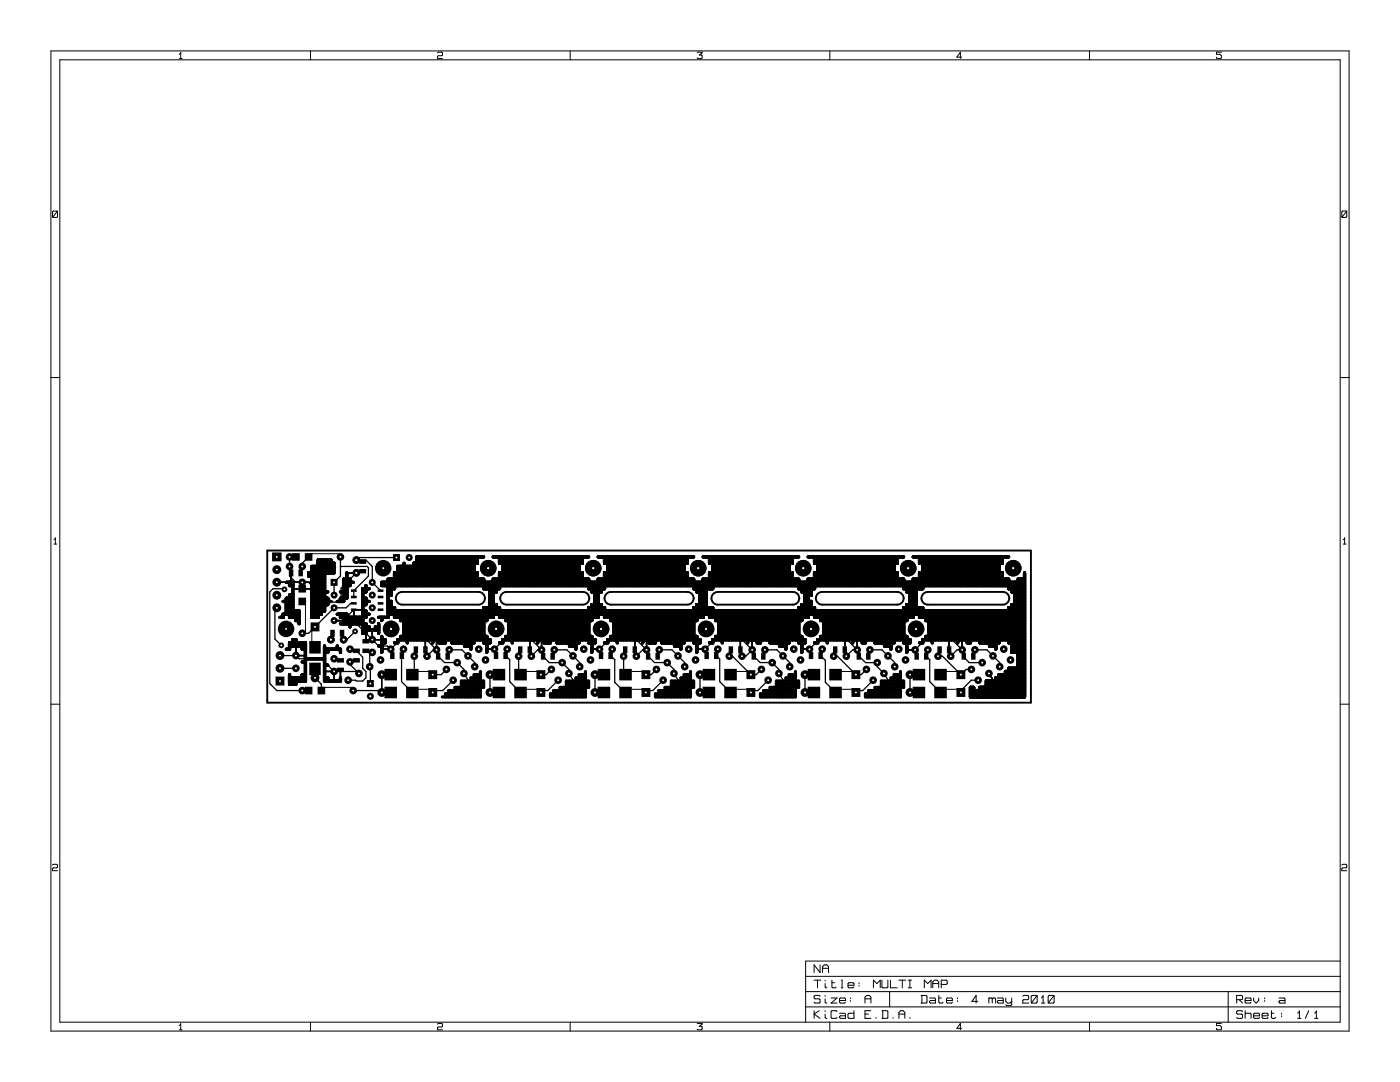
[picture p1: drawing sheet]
<svg xmlns="http://www.w3.org/2000/svg" width="279mm" height="216mm" viewBox="0 0 279 216" stroke-linecap="round" stroke-linejoin="round" font-family="sans-serif">
<g fill="none" stroke="#000" stroke-width=".2">
<path d="M10.2 10.2h259v195.5h-259zM11.9 11.9h255.6v192.1h-255.6zM35.8 11.7h.5M36.1 10.4v1.3M36.1 10.6l-.3 .2M62 10.2v1.7M87.3 10.6l.2-.2h.7l.1 .2v.4l-.1 .1h-.7l-.2 .2v.4h1M113.8 10.2v1.7M139.1 10.4h1v.2l-.5 .4h.4l.1 .1v.4l-.1 .2h-.7l-.2-.2M165.6 10.2v1.7M191.9 11.4h-.9l.7-1v1.3M217.4 10.2v1.7"/>
<path d="M243.8 10.4h-1v.4h.7l.3 .3v.4l-.2 .2h-.7l-.1-.3M10.5 42.3l.1-.2h.7l.2 .2v.9l-.2 .2h-.7l-.1-.2zM11.5 42.1l-1 1.3M267.8 42.3l.1-.2h.7l.2 .2v.9l-.2 .2h-.7l-.1-.2zM268.8 42.1l-1 1.3M10.2 75.3h1.7M267.5 75.3h1.7M10.8 108.6h.5M11 107.3v1.3M11 107.4l-.2 .3M62 110.5h5.8M268.1 108.6h.5"/>
<path d="M268.4 107.3v1.3M268.4 107.4l-.3 .3M61 120.4v5.8M62.2 125.7v2.3M64.5 137.2h5.9M83.4 134h2.3M83.4 137.5h2.3M105 134h2.3M105 137.5h2.3M126 134h2.3M126 137.5h2.3M146.9 134h2.3"/>
<path d="M146.9 137.5h2.3M167.9 134h2.3M167.9 137.5h2.3M188.8 134h2.3M188.8 137.5h2.3M10.2 140.5h1.7M267.5 140.5h1.7M10.5 172.6l.1-.1h.7l.2 .1v.4l-.2 .2h-.7l-.1 .1v.4h1M267.8 172.6l.1-.1h.7l.2 .1v.4l-.2 .2h-.7l-.1 .1v.4h1M160.8 194.8h106.7M160.8 197.9h106.7M162.5 195.6h1.3"/>
<path d="M163.2 195.6v1.5M163.7 198.8l-.2-.2h-.9l-.1 .2v.3l.1 .2h.9l.2 .2v.5l-.2 .2h-.9l-.1-.2M163.7 192.5v1.6l-1.2-1.6v1.6M164.2 194.1v-1.2l.3-.4h.5l.4 .4v1.2M164.2 193.2h1.2M164.7 199.3v.7l.3 .2M164.7 195.6v.2M164.7 196.3v.6l.3 .2M164.7 198.6v.2M165.9 199.1h1.1l-1.1 1.1h1.1M166 195.6v1.3l.2 .2h.5l.2-.2M166 196.1h.5"/>
<path d="M167.5 199.6h1.2v-.3l-.1-.2h-.9l-.2 .2v.7l.2 .2h.9l.1-.2M167.9 195.6h.2v1.5M167.9 197.1h.3M169.2 196.6h1.2v-.3l-.1-.2h-.9l-.2 .2v.6l.2 .2h.9l.1-.2M169.7 199.1v.2M169.7 199.6v.2M171.4 196.1v.2M171.4 196.6v.2M172.6 199.3h1.2M174.3 197.1v-1.5l.7 .7 .7-.7v1.5M176 195.6v1.3l.2 .2h.8l.2-.2v-1.3M177.5 197.9v3"/>
<path d="M177.7 195.6v1.5h1.4M179.4 195.6h1.3M180.1 195.6v1.5M181.3 195.6h.6M181.3 197.1h.6M181.6 195.6v1.5M183.8 198.6h1l.2 .2v1.2l-.2 .2h-1M184 198.6v1.6M184.5 197.1v-1.5l.6 .7 .7-.7v1.5M185.5 199.1h1l.2 .2v.9h-1l-.2-.2 .2-.4h1M186.2 197.1v-1.2l.3-.3h.5l.3 .3v1.2M186.2 196.3h1.1"/>
<path d="M187.4 198.6v1.4l.1 .2h.5l.2-.2M187.4 199.1h.5M187.8 196.4h1.1l.1-.1v-.5l-.1-.2h-1.1v1.5M188.9 199.6h1.2v-.3l-.2-.2h-.8l-.2 .2v.7l.2 .2h.8l.2-.2M191.1 199.1v.2M191.1 199.6v.2M195.1 199.8h-1.1l.8-1.2v1.6M197.3 199.3l.2-.2h.4l.1 .2M197.3 199.1v1.1M198 199.3l.2-.2h.3l.2 .2v.9M198 199.3v.9M199 199.1h1.1l.1 .2v.9h-1l-.2-.2 .2-.4h1"/>
<path d="M200.7 199.1v.7l.4 .4h.5l.3-.4M201.9 199.1v1.4l-.2 .2h-.8l-.2-.2M204.1 198.8l.2-.2h.8l.2 .2v.5l-.2 .2h-.8l-.2 .1v.6h1.2M206 198.6h.8l.2 .2v1.2l-.2 .2h-.8l-.2-.2v-1.2zM207 198.6l-1.2 1.6M208.2 198.6v1.6M208.2 198.8l-.4 .3M209.2 198.8l.2-.2h.8l.2 .2v1.2l-.2 .2h-.8l-.2-.2zM210.4 198.6l-1.2 1.6M245.1 197.9v6.1M246.8 199.5h1l.2-.2v-.5l-.2-.2h-1v1.6M247.3 199.5l.7 .7"/>
<path d="M248.5 199.6h1.2v-.3l-.2-.2h-.8l-.2 .2v.7l.2 .2h.8l.2-.2M250.2 199.1v.5l.5 .6 .5-.6v-.5M252.4 199.1v.2M252.4 199.6v.2M255.3 199.1h1l.1 .2v.9h-1l-.1-.2 .1-.4h1M267.5 191.8h-106.7v12.2M35.8 205.5h.5M36.1 204.2v1.3M36.1 204.4l-.3 .2M62 204v1.7M87.3 204.4l.2-.2h.7l.1 .2v.4l-.1 .1h-.7l-.2 .2v.4h1M113.8 204v1.7"/>
<path d="M139.1 204.2h1v.2l-.5 .4h.4l.1 .1v.4l-.1 .2h-.7l-.2-.2M160.8 200.9h106.7M162.5 201.7v1.5M163.5 201.7l-1 .7 1.2 .8M164.7 201.7v.1M164.7 202.4v.6l.3 .2M165.6 204v1.7M167 201.8l-.1-.1h-.9l-.1 .1v1.2l.1 .2h.9l.1-.2M167.5 202.2h1.1l.1 .2v.8h-1l-.2-.2 .2-.3h1M170.4 201.7v1.5h-1l-.2-.2v-.6l.2-.2h1M172.6 200.2v-1.2l.4-.4h.5l.3 .4v1.2M172.6 202.4h.7"/>
<path d="M173.8 201.7h-1.2v1.5h1.2M174.8 203v.2M176 201.7h1l.2 .1v1.2l-.2 .2h-1M176.2 201.7v1.5M178.2 203v.2M179.4 203.2v-1.2l.3-.3h.5l.4 .3v1.2M179.4 202.4h1.2M181.6 203v.2M191.9 205.2h-.9l.7-1v1.3M207.8 200.2h.7M217.4 204v1.7M243.8 204.2h-1v.4h.7l.3 .3v.4l-.2 .2h-.7l-.1-.3"/>
<path d="M248 201.8l-.2-.1h-.8l-.2 .1v.4l.2 .2h.8l.2 .1v.5l-.2 .2h-.8l-.2-.2M248.5 202.4l.2-.2h.8l.2 .2v.8M248.5 201.7v1.5M250.2 202.7h1.2v-.3l-.2-.2h-.8l-.2 .2v.6l.2 .2h.8l.2-.2M251.9 202.7h1.2v-.3l-.2-.2h-.9l-.1 .2v.6l.1 .2h.9l.2-.2M253.7 201.7v1.3l.2 .2h.5l.2-.2M253.7 202.2h.5M255.8 202.2v.2M255.8 202.7v.2M259 203.2h.7M259.3 201.7v1.5M259.3 201.8l-.3 .4"/>
<path d="M261.2 201.7l-.7 1.5M262.4 203.2h.6M262.7 201.7v1.5M262.7 201.8l-.3 .4"/>
</g>
<path d="M53.3 109.9h152.4v30.3h-152.4zM79.5 118.4l.8-.3h15.2a1.27 1.27 0 0 1 1.3 1.3 1.27 1.27 0 0 1-1.3 1.3h-15.2a1.27 1.27 0 0 1-1.2-.9 1.27 1.27 0 0 1 .4-1.4zM100.3 118.4l.8-.3h15.2a1.27 1.27 0 0 1 1.3 1.3 1.27 1.27 0 0 1-1.3 1.3h-15.2a1.27 1.27 0 0 1-1.2-.9 1.27 1.27 0 0 1 .4-1.4zM121.2 118.4l.7-.3h15.3a1.27 1.27 0 0 1 1.2 1.3 1.27 1.27 0 0 1-1.2 1.3h-15.3a1.27 1.27 0 0 1-1.2-.9 1.27 1.27 0 0 1 .5-1.4zM142.5 118.4l.8-.3h14.9a1.27 1.27 0 0 1 1.3 1.3 1.27 1.27 0 0 1-1.3 1.3h-14.9a1.27 1.27 0 0 1-1.3-.9 1.27 1.27 0 0 1 .5-1.4zM163.3 118.4l.8-.3h15a1.27 1.27 0 0 1 1.2 1.3 1.27 1.27 0 0 1-1.2 1.3h-15a1.27 1.27 0 0 1-1.2-.9 1.27 1.27 0 0 1 .4-1.4zM184.4 118.4l.8-.3h15a1.27 1.27 0 0 1 1.2 1.3 1.27 1.27 0 0 1-1.2 1.3h-15a1.27 1.27 0 0 1-1.2-.9 1.27 1.27 0 0 1 .4-1.4z" fill="none" stroke="#000" stroke-width=".38"/>
<g fill="#000">
<circle cx="55.2" cy="116.2" r=".89"/>
<circle cx="55.2" cy="118.8" r=".89"/>
<circle cx="55.2" cy="113.7" r=".89"/>
<circle cx="56.8" cy="117.6" r=".57"/>
<circle cx="57.8" cy="111.1" r=".76"/>
<circle cx="57.8" cy="113" r=".76"/>
<circle cx="60.3" cy="116.2" r=".76"/>
<circle cx="60.3" cy="113" r=".76"/>
<circle cx="66.7" cy="118.7" r=".7"/>
<circle cx="67.9" cy="111.1" r=".76"/>
<circle cx="71.1" cy="114.3" r=".76"/>
<circle cx="71.1" cy="111.8" r=".76"/>
<circle cx="74.3" cy="116.2" r=".7"/>
<circle cx="74.3" cy="118.7" r=".7"/>
<circle cx="76.5" cy="113.4" r="1.65"/>
<circle cx="81.7" cy="111.3" r=".7"/>
<circle cx="97.4" cy="113.4" r="1.65"/>
<circle cx="118.4" cy="113.4" r="1.65"/>
<circle cx="139.3" cy="113.4" r="1.65"/>
<circle cx="160.3" cy="113.4" r="1.65"/>
<circle cx="181.3" cy="113.4" r="1.65"/>
<circle cx="202.2" cy="113.4" r="1.65"/>
<circle cx="55.2" cy="121.3" r=".89"/>
<circle cx="55.9" cy="130.8" r=".89"/>
<circle cx="55.9" cy="133.3" r=".89"/>
<circle cx="56.1" cy="128.8" r=".57"/>
<circle cx="57.1" cy="125.5" r="1.65"/>
<circle cx="59.1" cy="130.8" r=".76"/>
<circle cx="59.1" cy="133.3" r=".76"/>
<circle cx="60.3" cy="137.8" r=".76"/>
<circle cx="60.3" cy="126.4" r=".76"/>
<circle cx="62.9" cy="135.3" r=".89"/>
<circle cx="66" cy="127.6" r=".76"/>
<circle cx="66.7" cy="134" r=".76"/>
<circle cx="66.7" cy="131.4" r=".76"/>
<circle cx="66.7" cy="121.3" r=".7"/>
<circle cx="66.7" cy="123.8" r=".7"/>
<circle cx="68.6" cy="127.6" r=".76"/>
<circle cx="69.5" cy="135.7" r=".76"/>
<circle cx="69.8" cy="129.5" r=".76"/>
<circle cx="69.8" cy="132.1" r=".76"/>
<circle cx="70.5" cy="137.8" r=".76"/>
<circle cx="70.9" cy="126" r=".57"/>
<circle cx="71.6" cy="134.4" r=".76"/>
<circle cx="73.8" cy="133" r=".76"/>
<circle cx="73.9" cy="138.9" r=".57"/>
<circle cx="73.9" cy="138.9" r=".7"/>
<circle cx="74.3" cy="127.6" r=".76"/>
<circle cx="74.3" cy="130.2" r=".76"/>
<circle cx="74.3" cy="121.3" r=".7"/>
<circle cx="74.3" cy="123.8" r=".7"/>
<circle cx="75.9" cy="131.7" r=".76"/>
<circle cx="76.2" cy="138.2" r=".89"/>
<circle cx="76.2" cy="134.6" r=".89"/>
<circle cx="78" cy="129.5" r=".76"/>
<circle cx="78.1" cy="125.5" r="1.65"/>
<circle cx="80.5" cy="129.5" r=".76"/>
<circle cx="82.7" cy="130.9" r=".76"/>
<circle cx="85.2" cy="130.9" r=".76"/>
<circle cx="87.1" cy="129.7" r=".76"/>
<circle cx="89.1" cy="133.6" r=".76"/>
<circle cx="89.7" cy="129.7" r=".76"/>
<circle cx="90.4" cy="135.7" r=".76"/>
<circle cx="91.2" cy="132.2" r=".76"/>
<circle cx="92.6" cy="134.4" r=".76"/>
<circle cx="93.4" cy="130.9" r=".76"/>
<circle cx="94.7" cy="133" r=".76"/>
<circle cx="95.5" cy="129.5" r=".76"/>
<circle cx="96.9" cy="131.7" r=".76"/>
<circle cx="97.8" cy="138.2" r=".89"/>
<circle cx="97.8" cy="134.6" r=".89"/>
<circle cx="98.7" cy="129.5" r=".76"/>
<circle cx="99" cy="125.5" r="1.65"/>
<circle cx="101.2" cy="129.5" r=".76"/>
<circle cx="103.5" cy="130.9" r=".76"/>
<circle cx="106" cy="130.9" r=".76"/>
<circle cx="108.1" cy="129.7" r=".76"/>
<circle cx="110" cy="133.6" r=".76"/>
<circle cx="110.6" cy="129.7" r=".76"/>
<circle cx="111.4" cy="135.7" r=".76"/>
<circle cx="112.2" cy="132.2" r=".76"/>
<circle cx="113.5" cy="134.4" r=".76"/>
<circle cx="114.4" cy="130.9" r=".76"/>
<circle cx="115.7" cy="133" r=".76"/>
<circle cx="116.5" cy="129.5" r=".76"/>
<circle cx="117.9" cy="131.7" r=".76"/>
<circle cx="118.7" cy="138.2" r=".89"/>
<circle cx="118.7" cy="134.6" r=".89"/>
<circle cx="119.6" cy="129.5" r=".76"/>
<circle cx="120" cy="125.5" r="1.65"/>
<circle cx="122.2" cy="129.5" r=".76"/>
<circle cx="124.5" cy="130.9" r=".76"/>
<circle cx="127" cy="130.9" r=".76"/>
<circle cx="129" cy="129.7" r=".76"/>
<circle cx="131" cy="133.6" r=".76"/>
<circle cx="131.6" cy="129.7" r=".76"/>
<circle cx="132.3" cy="135.7" r=".76"/>
<circle cx="133.2" cy="132.2" r=".76"/>
<circle cx="134.5" cy="134.4" r=".76"/>
<circle cx="135.3" cy="130.9" r=".76"/>
<circle cx="136.7" cy="133" r=".76"/>
<circle cx="137.5" cy="129.5" r=".76"/>
<circle cx="138.8" cy="131.7" r=".76"/>
<circle cx="139.7" cy="138.2" r=".89"/>
<circle cx="139.7" cy="134.6" r=".89"/>
<circle cx="140.7" cy="129.5" r=".76"/>
<circle cx="140.9" cy="125.5" r="1.65"/>
<circle cx="143.3" cy="129.5" r=".76"/>
<circle cx="145.5" cy="130.9" r=".76"/>
<circle cx="148.1" cy="130.9" r=".76"/>
<circle cx="150.1" cy="129.7" r=".76"/>
<circle cx="152" cy="133.6" r=".76"/>
<circle cx="152.7" cy="129.7" r=".76"/>
<circle cx="153.3" cy="135.7" r=".76"/>
<circle cx="154.1" cy="132.2" r=".76"/>
<circle cx="155.5" cy="134.4" r=".76"/>
<circle cx="156.3" cy="130.9" r=".76"/>
<circle cx="157.6" cy="133" r=".76"/>
<circle cx="158.4" cy="129.5" r=".76"/>
<circle cx="159.8" cy="131.7" r=".76"/>
<circle cx="160.7" cy="138.2" r=".89"/>
<circle cx="160.7" cy="134.6" r=".89"/>
<circle cx="161.5" cy="129.5" r=".76"/>
<circle cx="161.9" cy="125.5" r="1.65"/>
<circle cx="164.1" cy="129.5" r=".76"/>
<circle cx="166.4" cy="130.9" r=".76"/>
<circle cx="168.9" cy="130.9" r=".76"/>
<circle cx="171.1" cy="129.7" r=".76"/>
<circle cx="172.9" cy="133.6" r=".76"/>
<circle cx="173.6" cy="129.7" r=".76"/>
<circle cx="174.3" cy="135.7" r=".76"/>
<circle cx="175.1" cy="132.2" r=".76"/>
<circle cx="176.4" cy="134.4" r=".76"/>
<circle cx="177.2" cy="130.9" r=".76"/>
<circle cx="178.6" cy="133" r=".76"/>
<circle cx="179.4" cy="129.5" r=".76"/>
<circle cx="180.7" cy="131.7" r=".76"/>
<circle cx="181.6" cy="138.2" r=".89"/>
<circle cx="181.6" cy="134.6" r=".89"/>
<circle cx="182.6" cy="129.7" r=".76"/>
<circle cx="182.8" cy="125.5" r="1.65"/>
<circle cx="185.2" cy="129.7" r=".76"/>
<circle cx="187.2" cy="130.9" r=".76"/>
<circle cx="189.7" cy="130.9" r=".76"/>
<circle cx="192" cy="129.7" r=".76"/>
<circle cx="193.9" cy="133.6" r=".76"/>
<circle cx="194.6" cy="129.7" r=".76"/>
<circle cx="195.2" cy="135.7" r=".76"/>
<circle cx="196" cy="132.2" r=".76"/>
<circle cx="197.4" cy="134.4" r=".76"/>
<circle cx="198.2" cy="130.9" r=".76"/>
<circle cx="199.5" cy="133" r=".76"/>
<circle cx="200.3" cy="129.5" r=".76"/>
<circle cx="201.7" cy="131.7" r=".76"/>
</g>
<g fill="none" stroke="#000" stroke-width="1.8" stroke-linecap="butt">
<path d="M55 135.9h1.8M62.9 124.2v1.8M85.5 134.6h1.7M85.5 138.2h1.7M107.1 134.6h1.7M107.1 138.2h1.7M128 134.6h1.8M128 138.2h1.8M149 134.6h1.7M149 138.2h1.7M169.9 134.6h1.8M169.9 138.2h1.8"/>
<path d="M190.9 134.6h1.8M190.9 138.2h1.8"/>
</g>
<g fill="none" stroke="#000" stroke-width="2.3" stroke-linecap="butt">
<path d="M62.9 127.9v2.5M62.9 132.2v2.5M76.7 134.6h2.5M76.7 138.2h2.5M81 134.6h2.5M81 138.2h2.5M98.3 134.6h2.5M98.3 138.2h2.5M102.6 134.6h2.5M102.6 138.2h2.5M119.3 134.6h2.5M119.3 138.2h2.5"/>
<path d="M123.6 134.6h2.5M123.6 138.2h2.5M140.2 134.6h2.5M140.2 138.2h2.5M144.5 134.6h2.5M144.5 138.2h2.5M161.2 134.6h2.5M161.2 138.2h2.5M165.5 134.6h2.5M165.5 138.2h2.5M182.1 134.6h2.5M182.1 138.2h2.5"/>
<path d="M186.5 134.6h2.5M186.5 138.2h2.5"/>
</g>
<path d="M58.3 111.1h1.5M60.3 116.7v1.5M60.3 119.3v1.5M60.8 111.1h1.6M60.8 137.8h1.6M63.4 137.8h1.5" fill="none" stroke="#000" stroke-width="1.5" stroke-linecap="butt"/>
<g fill="none" stroke="#000" stroke-width="1.4" stroke-linecap="butt">
<path d="M57.7 114.3h.8M59.6 114.3h.9M66.7 115.5v1.4M72.4 111.6v.9M72.4 113.5v.9M78.4 111.3h1.4M65.9 126.4h.9M67.8 126.4h.9M67.9 131.3v.9M67.9 133.2v.9M71.1 129.4v.9M71.1 131.3v.9"/>
<path d="M73 127.5v.9M73 129.4v.9M73.9 135.7v1.4M77.9 130.8h.8M79.8 130.8h.8M82.6 129.7h.8M84.5 129.7h.8M87 130.9h.9M88.9 130.9h.9M98.6 130.8h.8M100.5 130.8h.8M103.4 129.7h.9"/>
<path d="M105.3 129.7h.9M108 130.9h.8M109.9 130.9h.8M119.5 130.8h.9M121.4 130.8h.9M124.3 129.7h.9M126.2 129.7h.9M128.9 130.9h.9M130.8 130.9h.9M140.6 130.8h.9M142.5 130.8h.9M145.4 129.7h.9"/>
<path d="M147.3 129.7h.9M150 130.9h.9M151.9 130.9h.9M161.4 130.8h.9M163.3 130.8h.9M166.2 129.7h.9M168.1 129.7h.9M170.9 130.9h.9M172.8 130.9h.9M182.5 130.9h.9M184.4 130.9h.9M187.1 129.7h.9"/>
<path d="M189 129.7h.9M191.9 130.9h.9M193.8 130.9h.9"/>
</g>
<path d="M55.2 110.2v1.8" fill="none" stroke="#000" stroke-width="1.9" stroke-linecap="butt"/>
<path d="M70.6 117.6v.5M70.6 118.9v.5M75.9 117.6v.5M75.9 118.9v.5M70.6 120.1v.6M70.6 121.4v.5M75.9 120.1v.6M75.9 121.4v.5" fill="none" stroke="#000" stroke-width="1.1" stroke-linecap="butt"/>
<g fill="none" stroke="#000" stroke-width=".25">
<path d="M55.2 116.2h6.9M56.8 117.6l-.2-.1h-2.1l-.7 .6v18.3l1.4 1.4h5.1M57.8 111.1v3.8l1.3 1.3M58.1 114.3v1.7M58.5 117.5h3.6M61.6 111.1l-1.3 1.3v.6M67.9 111.1v3.8l-1.2 1.3v2.5M67.9 113h5.4l.2 .3v1.6l-2.9 3v1.2M69.3 114.3h1.8l-3 3v2.1l-.8 .7h-1.8l-3.9-3.9M79.1 111.3h-7.5l-.5 .5h1.9l1.3 1.2v3.2l1.6 1.7M55.2 121.3l-.3 .4v5.8l1.2 1.3M55.9 130.8h4.9"/>
<path d="M55.9 133.4h3.2M59.1 129v1.8l.6 .6h4.4l2.6 2.6v1.8M62.9 135.3l1.2 1.2v1.3M64.9 134h6.3M66.7 123.8h3.8l5.1 5.1h1.7l.7 .6M67.9 133.7v1.4M69.9 132.1v.5l1.7 1.8M70.6 120.4h-.6l-.9 .9h-2.4l-5.1 5.1h-1.3M70.6 121.7l-2.1 2.1M70.6 121.7v1.2M70.6 121.7h1.6M70.9 126l-1.7 1.6h-.6"/>
<path d="M71.1 129.9l1.3 1.2v2.3l.6 .6v1.3l-.6 .6-2.9-.2M73 126.5v1.5M74.3 125.9v1.7h1.8M74.3 130.2l-.5 .5 .1 5.7M76.2 137.4l-.4 .4h-5.3M76.2 134.6v3.6M76.2 129.5h1.8M78 129.5l2.4-2.4h4.2l2.5 2.6M80.2 130.8l-.1 5.2 2.2 2.2M82.7 130.9v3.3l-.4 .4M84.9 128v1.7M87.1 129.7h-.6l-1.3 1.2"/>
<path d="M87.1 127.9v1.8M87.4 130.9l1.3 1.3h2.5l1.4 1.4v.8l.9 1.5M89.1 133.6l-1.1 1h-1.6M89.7 129.7h2.5l2.5 2.5v.8M90.4 135.7l-2 2.1h-2M97.8 134.6v3.6M100.9 130.8l.8 .8v4.4l2.2 2.2M103.5 130.9v3.3l.4 .4M105.7 128v1.7M105.8 127.4l-5.5-5.5h-8.9l-5.9 6.1M105.8 127.4h-5l-2.1 2.1h-1.8M105.8 127.4l2.3 2.3"/>
<path d="M106.4 128l6-6.1h8.9l7.7 7.8M108.1 129.7h-.8l-1.3 1.2M108.1 127.9v1.8M108.4 130.9l1.2 1.3h2.6l1.3 1.4v.8l1 1.5M110 133.6l-1 1h-1M110.6 129.7h2.5l2.6 2.5v.8M111.4 135.7l-2.1 2.1h-1.3M118.7 134.6v3.6M121.9 130.8l.8 .8v4.5l2.1 2.1M124.5 130.9v3.3l.3 .4M126 126.6h-3.4l-3 2.9h-1.7M126.7 128v1.7"/>
<path d="M127.4 128l6-6.1h9l7.7 7.8M129 129.7h-.7l-1.3 1.2M129 127.9v1.8M129.3 130.9l1.3 1.3h2.5l1.4 1.4v.8l.9 1.5M131 133.6l-1.1 1h-1M131.6 129.7h2.5l2.6 2.5v.8M132.3 135.7l-2 2.1h-1.4M139.7 134.6v3.6M142.9 130.8l.7 .7v4.5l2.2 2.2M145.5 130.9h.7l3.7 3.7h1l1.1-1M147.7 127.3h-4.7l-2.3 2.2h-1.8M147.8 128v1.7"/>
<path d="M148.3 127.9l6-6h9l7.8 7.8M150.1 129.7l-1.3 1.2h-.7M150.1 127.9v1.8M150.4 130.9l1.3 1.3h2.4l1.4 1.4v.8l.9 1.5M152.7 129.7h2.3l2.6 2.5v.8M153.3 135.7l-2.1 2.1h-1.3M160.7 134.6v3.6M163.8 130.8l.9 1v4.3l2.1 2.1M166.4 130.9h.7l3.7 3.7h1.1l1-1M168.4 127h-4.3l-2.6 2.5h-1.7M168.6 128v1.7M171.1 129.7h-.9l-1.3 1.2"/>
<path d="M171.1 127.9v1.8M171.4 130.9l1.3 1.3h2.4v.8l1.3 1.4 1 1.5M173.6 129.7h2.4l2.6 2.5v.8M174.3 135.7l-2.1 2.1h-1.4M181.6 134.6v3.6M184.8 130.9l.7 .7v4.4l2.2 2.2M187.2 130.9h.9l3.7 3.7 1-1h1.1M187.2 134.1l.5 .5M189.4 128v1.7M189.7 127.4l-5.4-5.5h-9l-6 6M189.7 127.4h-4.8l-2.3 2.3h-1.8M189.7 127.4l2.3 2.3"/>
<path d="M192 129.7h-1l-1.3 1.2M192 127.9v1.8M192.3 130.9v.2l1.1 1.1h2.6M194.6 129.7h2.4l2.5 2.5v.8M195.2 135.7h-1.4l-2 2.1M197.4 134.4l.9 1.5"/>
</g>
<g fill="none" stroke="#000" stroke-width=".64">
<path d="M57.2 116.2h1.2v7M57.8 116.2v.6h.6M58.4 118.7h-.6v4.5h1.9M58.4 119.4h-1.2v3.2M62.2 119.4h3.2v1.3h-3.2M62.2 118.7h2.6M62.2 118.1h3.2M62.2 117.5h2.6M62.2 116.8h2.6M62.2 116.2h2.6M62.2 115.6h2.6M62.2 113.7h4.5"/>
<path d="M62.9 113v10.2M63.5 112.4h3.2v1.9h-5.1v.6h3.2M64.1 111.8v10.8h-1.9M64.8 111.8v10.1h-2.6M65.4 111.8v2.5M66.7 113h-4.5v10.2h1.3v-11.4h2.5v2.5M67.9 118.1h1.3M68.6 116.8h1.3v-1.2h-1.3v4.4h-1.3M68.6 118.7h.6M68.6 117.5h.6M68.6 116.2h1.9M69.2 114.3v5.1h-1.3v.6"/>
<path d="M72.4 119.4h.6v1.3h-.6M73 116.8v1.3h-.6M73.7 117.5h-1.3v8.9h.6v-1.9h-5.1M76.8 116.2v.6M77.5 118.1h.6M78.1 115.6v3.1h-.6M78.7 114.9h16.6M79.4 113.7h15.2M80 113v3.8M80.6 112.4v4.4M81.3 113v3.8M81.9 113v3.8"/>
<path d="M83.2 111.8h12.1M83.8 111.1v5.7M84.5 111.1v5.7M85.1 111.1v5.7M85.7 111.1v5.7M86.4 111.1v5.7M87 111.1v5.7M87.6 111.1v5.7M88.3 111.1v5.7M88.9 111.1v5.7M89.5 111.1v5.7M90.2 111.1v5.7"/>
<path d="M90.8 111.1v5.7M91.4 111.1v5.7M92.1 111.1v5.7M92.7 111.1v5.7M93.3 111.1v5.7M94 111.1v5.7M94.6 111.1v5.7M94.6 113h-15.2v3.8M95.3 111.1v1.3h-12.7v4.4M95.3 116.8v-2.5h-16.6v3.2h-1.2M95.9 115.6v1.2M96.5 111.1h-13.3v5.7"/>
<path d="M97.2 116.2v1.3M97.8 116.2v7M97.8 119.4h.6M97.8 118.7h.6M98.4 111.1h19.1M99.1 115.6v2.5h-1.3M99.7 111.1v1.3h16.5v-1.3M99.7 114.9h16.5M99.7 111.8h16.5M100.3 111.1v5.7M100.3 113.7h15.3M100.3 113h15.3"/>
<path d="M101 111.1v5.7M101.6 111.1v5.7M102.2 111.1v5.7M102.9 111.1v5.7M103.5 111.1v5.7M104.1 111.1v5.7M104.8 111.1v5.7M105.4 111.1v5.7M106 111.1v5.7M106.7 111.1v5.7M107.3 111.1v5.7M108 111.1v5.7"/>
<path d="M108.6 111.1v5.7M109.2 111.1v5.7M109.9 111.1v5.7M110.5 111.1v5.7M111.1 111.1v5.7M111.8 111.1v5.7M112.4 111.1v5.7M113 111.1v5.7M113.7 111.1v5.7M114.3 111.1v5.7M114.9 111.1v5.7M115.6 111.1v5.7"/>
<path d="M116.2 116.8v-2.5h-16.5v3.2h-3.2v-1.9h-19v7.6h-1.9M116.8 115.6v1.2M118.7 116.2v7M118.7 119.4h.7M118.7 118.7h.7M119.4 111.1h19M120 115.6v2.5h-1.9v-1.9M120.7 111.1v1.3h16.5v-1.3M120.7 114.9h16.5M120.7 111.8h16.5M121.3 111.1v5.7M121.3 113.7h15.2"/>
<path d="M121.3 113h15.2M121.9 111.1v5.7M122.6 111.1v5.7M123.2 111.1v5.7M123.8 111.1v5.7M124.5 111.1v5.7M125.1 111.1v5.7M125.7 111.1v5.7M126.4 111.1v5.7M127 111.1v5.7M127.6 111.1v5.7M128.3 111.1v5.7"/>
<path d="M128.9 111.1v5.7M129.5 111.1v5.7M130.2 111.1v5.7M130.8 111.1v5.7M131.4 111.1v5.7M132.1 111.1v5.7M132.7 111.1v5.7M133.4 111.1v5.7M134 111.1v5.7M134.6 111.1v5.7M135.3 111.1v5.7M135.9 111.1v5.7"/>
<path d="M136.5 111.1v5.7M137.2 116.8v-2.5h-16.5v3.2h-3.2v-1.9h-19.1v7.6h-19.7v-1.9h-1.2M137.8 115.6v1.2M139.1 116.2v1.9h1.9M139.7 116.2v7M139.7 119.4h1.3M139.7 118.7h1.3M140.3 111.1h19.1M141 115.6v7M141.6 111.1v1.3h16.5v-1.3M141.6 114.9h16.5M141.6 111.8h16.5"/>
<path d="M142.2 111.1v6.4h-3.8v-1.9h-19v7.6h-19.7v-1.9h-3.2v7h1.3v-.7h-18.4v.7h-.7M142.2 113.7h15.3M142.2 113h15.3M142.9 111.1v5.7M143.5 111.1v5.7M144.1 111.1v5.7M144.8 111.1v5.7M145.4 111.1v5.7M146.1 111.1v5.7M146.7 111.1v5.7M147.3 111.1v5.7M148 111.1v5.7"/>
<path d="M148.6 111.1v5.7M149.2 111.1v5.7M149.9 111.1v5.7M150.5 111.1v5.7M151.1 111.1v5.7M151.8 111.1v5.7M152.4 111.1v5.7M153 111.1v5.7M153.7 111.1v5.7M154.3 111.1v5.7M154.9 111.1v5.7M155.6 111.1v5.7"/>
<path d="M156.2 111.1v5.7M156.8 111.1v5.7M157.5 111.1v5.7M158.1 116.8v-2.5h-16.5v3.2M158.8 115.6v1.2M160 116.2v1.9h1.9M160.7 116.2v7M160.7 119.4h.6M161.3 111.1h19M161.9 115.6v3.1h-1.2M162.6 111.1v1.3h16.5v-1.3M162.6 114.9h16.5"/>
<path d="M162.6 111.8h16.5M163.2 111.1v5.7M163.2 113.7h15.2M163.2 113h15.2M163.8 111.1v5.7M164.5 111.1v5.7M165.1 111.1v5.7M165.7 111.1v5.7M166.4 111.1v5.7M167 111.1v5.7M167.6 111.1v5.7M168.3 111.1v5.7"/>
<path d="M168.9 111.1v5.7M169.5 111.1v5.7M170.2 111.1v5.7M170.8 111.1v5.7M171.5 111.1v5.7M172.1 111.1v5.7M172.7 111.1v5.7M173.4 111.1v5.7M174 111.1v5.7M174.6 111.1v5.7M175.3 111.1v5.7M175.9 111.1v5.7"/>
<path d="M176.5 111.1v5.7M177.2 111.1v5.7M177.8 111.1v5.7M178.4 111.1v5.7M179.1 116.8v-2.5h-16.5v3.2h-3.2v-1.9h-19.1v7.6h-19.6v-1.9h-3.2v7h1.2v-.7h-18.4v.7h-.6M179.7 115.6v1.2M181 116.2v1.9h1.9M181.6 116.2v7M181.6 119.4h1.3M181.6 118.7h1.3M182.2 111.1h19.1M182.9 115.6v7"/>
<path d="M183.5 111.1v1.3h16.5v-1.3M183.5 114.9h16.5M183.5 111.8h16.5M184.2 111.1v6.4h-3.9v-1.9h-19v7.6h-19.7v-1.9M184.2 113.7h15.2M184.2 113h15.2M184.8 111.1v5.7M185.4 111.1v5.7M186.1 111.1v5.7M186.7 111.1v5.7M187.3 111.1v5.7M188 111.1v5.7"/>
<path d="M188.6 111.1v5.7M189.2 111.1v5.7M189.9 111.1v5.7M190.5 111.1v5.7M191.1 111.1v5.7M191.8 111.1v5.7M192.4 111.1v5.7M193 111.1v5.7M193.7 111.1v5.7M194.3 111.1v5.7M194.9 111.1v5.7M195.6 111.1v5.7"/>
<path d="M196.2 111.1v5.7M196.9 111.1v5.7M197.5 111.1v5.7M198.1 111.1v5.7M198.8 111.1v5.7M199.4 111.1v5.7M200 116.8v-2.5h-16.5v3.2M200.7 115.6v1.2M201.9 116.2v1.9h2.6M202.6 116.2v14M202.6 119.4h1.9M202.6 118.7h1.9"/>
<path d="M203.8 115.6v23.5M204.5 114.3v24.8h-10.8v-1.9h.6v1.9M204.5 115.6h-1.3v23.5M204.5 117.5h-3.2v-1.9h-19.1v7.6h-19.6v-1.9h-3.2v7h1.3v-.7h-18.5v.7h-.6M204.5 116.2h-128.3v.6h128.3M56.5 120h1.9M57.2 129.5h.6v-1.2h3.2v7.6h-3.2M57.2 121.9h2.5v2.6M57.2 121.3h1.2M57.2 120.7h1.2M57.8 134.6v1.9h1.3v-1.2M57.8 135.3h3.2"/>
<path d="M57.8 128.9h3.2M58.4 128.9v-1.3h.7v1.3M58.4 135.3v1.2M59.1 121.9v1.9h.6M59.7 128.3v.6M59.7 135.3v.6M59.7 122.6h-3.2v.6h-.6M60.3 128.3v1.2h.7M60.3 132.1h.7M61 134.6h-.7v1.3M61 131.4h3.8M62.2 121.3h2.6"/>
<path d="M62.2 120h3.8M64.8 129.5h3.1v.7M64.8 128.9v7h3.1v-.6M64.8 135.3h.6v.6M64.8 132.7h.6M65.4 129.5v.7h-.6M67.3 122.6h1.9v1.9M67.3 128.9v.6M68.6 122.6v1.9M68.6 123.8h3.8M69.9 123.2v1.9M70.5 123.2v1.3"/>
<path d="M71.1 123.2v1.3M71.8 123.2v1.3M72.4 125.1h1.3v.6M72.4 121.9h.6v1.3h-5.1v-.6M72.4 125.7h3.2M72.4 122.6h1.3M72.4 120h1.3M75.6 124.5v1.9M75.6 125.1h-.7v.6M75.6 128.9h.6M76.2 127.6h.6v.7h-.6M76.2 123.2v.6"/>
<path d="M76.2 127v3.2M77.5 120h.6v2.6M77.5 122.6h127M77.5 121.9h127M77.5 120.7h.6M79.4 121.9v1.3M80 127.6v-.6h17.2v3.2M80.6 121.9v5.7M80.6 126.4h15.9M80.6 125.7h15.9M80.6 125.1h15.9M80.6 124.5h15.9"/>
<path d="M81.3 121.9v6.4M81.9 121.9v5.7M82.6 121.9v5.7M83.2 121.9v5.7M83.8 121.9v5.7M84.5 121.9v5.7M85.1 121.9v5.7M85.7 121.9v5.7M86.4 121.9v6.4M87 121.9v5.7M87.6 121.9v6.4h1.3v-6.4M88.3 121.9v6.4"/>
<path d="M89.5 121.9v5.7M90.2 121.9v6.4h4.4v-6.4M90.2 137.8v1.3M90.8 139.1v-1.9h5.7v-1.3h-4.4v3.2M90.8 121.9v6.4M91.4 121.9v6.4M91.4 137.2v1.9M92.1 121.9v6.4M92.1 136.5h4.4M92.7 121.9v7h1.3M92.7 135.9v3.2M93.3 121.9v7"/>
<path d="M93.3 135.9v3.2M94 121.9v7.6M95.3 121.9v5.7M95.3 134.6v4.5M95.9 121.9v5.7M95.9 134v5.1h-7.6M95.9 134.6h-1.3v4.5M95.9 135.3h-1.9v3.8M95.9 137.8h-6.4v1.3M95.9 138.4h-7v.7M97.2 121.3v2.5h-17.2v-1.9M97.8 120.7h1.3v1.9"/>
<path d="M97.8 120h.6M100.3 121.9v1.3M101 121.9v1.9h17.1v-3.1h1.9v1.9M101 127.6v-.6h17.1v3.2M101.6 121.9v5.7M101.6 126.4h15.9M101.6 125.7h15.9M101.6 125.1h15.9M101.6 124.5h15.9M102.2 121.9v6.4M102.9 121.9v5.7M103.5 121.9v5.7"/>
<path d="M104.1 121.9v5.7M104.8 121.9v5.7M105.4 121.9v5.7M106 121.9v5.7M106.7 121.9v5.7M107.3 121.9v6.4M108 121.9v5.7M108.6 121.9v6.4h1.3v-6.4M109.2 121.9v6.4M110.5 121.9v5.7M111.1 121.9v6.4h4.5v-6.4M111.1 137.8v1.3"/>
<path d="M111.8 139.1v-1.9h5.7v-1.3h-4.5v3.2M111.8 121.9v6.4M112.4 121.9v6.4M112.4 137.2v1.9M113 121.9v6.4M113 136.5h4.5M113.7 121.9v7h1.2M113.7 135.9v3.2M114.3 121.9v7M114.3 135.9v3.2M114.9 121.9v7.6M116.2 121.9v5.7"/>
<path d="M116.2 134.6v4.5M116.8 121.9v5.7M116.8 134v5.1h-6.9v-.7h6.9M116.8 134.6h-1.2v4.5M116.8 135.3h-1.9v3.8M116.8 137.8h-6.3v1.3M118.7 120h.7M121.3 121.9v1.3M121.9 127.6v-.6h17.2v3.2M122.6 121.9v5.7M122.6 126.4h15.8M122.6 125.7h15.8"/>
<path d="M122.6 125.1h15.8M122.6 124.5h15.8M123.2 121.9v6.4M123.8 121.9v5.7M124.5 121.9v5.7M125.1 121.9v5.7M125.7 121.9v5.7M126.4 121.9v5.7M127 121.9v5.7M127.6 121.9v5.7M128.3 121.9v6.4M128.9 121.9v5.7"/>
<path d="M129.5 121.9v6.4h1.3v-6.4M130.2 121.9v6.4M131.4 121.9v5.7M132.1 121.9v6.4h4.4v-6.4M132.1 137.8v1.3M132.7 139.1v-1.9h5.7v-1.3h-4.4v3.2M132.7 121.9v6.4M133.4 121.9v6.4M133.4 137.2v1.9M134 121.9v6.4M134 136.5h4.4M134.6 121.9v7h1.3"/>
<path d="M134.6 135.9v3.2M135.3 121.9v7M135.3 135.9v3.2M135.9 121.9v7.6M137.2 121.9v5.7M137.2 134.6v4.5M137.8 121.9v5.7M137.8 134v5.1h-7v-.7h7M137.8 134.6h-1.3v4.5M137.8 135.3h-1.9v3.8M137.8 137.8h-6.4v1.3M139.7 120h1.3"/>
<path d="M141 120.7h-1.9v3.1h-17.2v-1.9M142.2 123.2v-1.9h-3.8v7h1.3v-.7h-18.4v.7h-.6M142.9 127.6v-.6h17.1v3.2M143.5 121.9v5.7M143.5 126.4h15.9M143.5 125.7h15.9M143.5 125.1h15.9M143.5 124.5h15.9M144.1 121.9v6.4M144.8 121.9v5.7M145.4 121.9v5.7M146.1 121.9v5.7"/>
<path d="M146.7 121.9v5.7M147.3 121.9v5.7M148 121.9v5.7M148.6 121.9v5.7M149.2 121.9v6.4M149.9 121.9v5.7M150.5 121.9v5.7M151.1 121.9v6.4h.7v-6.4M152.4 121.9v5.7M153 121.9v5.7M153 137.8v1.3M153.7 139.1v-1.9h5.7v-1.3h-4.5v3.2"/>
<path d="M153.7 121.9v6.4h3.8v-6.4M154.3 121.9v6.4M154.3 137.2v1.9M154.9 121.9v6.4M154.9 136.5h4.5M155.6 121.9v7h1.2M155.6 135.9v3.2M156.2 121.9v7M156.2 135.9v3.2M156.8 121.9v7.6M158.1 121.9v5.7M158.1 134.6v4.5"/>
<path d="M158.8 121.9v5.7M158.8 134v5.1h-7v-.7h7M158.8 134.6h-1.3v4.5M158.8 135.3h-2v3.8M158.8 137.8h-6.4v1.3M160.7 120h1.2v2.6M161.9 120.7h-1.9v3.1h-17.1v-1.9M163.2 121.9v1.3M163.8 127.6v-.6h17.2v3.2M164.5 121.9v5.7M164.5 126.4h15.8M164.5 125.7h15.8"/>
<path d="M164.5 125.1h15.8M164.5 124.5h15.8M165.1 121.9v6.4M165.7 121.9v5.7M166.4 121.9v5.7M167 121.9v5.7M167.6 121.9v5.7M168.3 121.9v5.7M168.9 121.9v5.7M169.5 121.9v5.7M170.2 121.9v6.4M170.8 121.9v5.7"/>
<path d="M171.5 121.9v5.7M172.1 121.9v6.4h.6v-6.4M173.4 121.9v5.7M174 121.9v5.7M174 137.8v1.3M174.6 139.1v-1.9h5.7v-1.3h-4.4v3.2M174.6 121.9v6.4h3.8v-6.4M175.3 121.9v6.4M175.3 137.2v1.9M175.9 121.9v6.4M175.9 136.5h4.4M176.5 121.9v7h1.3"/>
<path d="M176.5 135.9v3.2M177.2 121.9v7M177.2 135.9v3.2M177.8 121.9v7.6M179.1 121.9v5.7M179.1 134.6v4.5M179.7 121.9v5.7M179.7 134v5.1h-7v-.7h7M179.7 134.6h-1.3v4.5M179.7 135.3h-1.9v3.8M179.7 137.8h-6.3v1.3M181.6 120h1.3"/>
<path d="M182.9 120.7h-1.9v3.1h-17.2v-1.9M183.5 121.3v1.9h21M184.2 123.2v-1.9h-3.9v7h1.3v-.7h-18.4v.7h-.6M184.8 121.9v1.9h19.7M185.4 121.9v5.7M185.4 126.4h19.1M185.4 125.7h19.1M185.4 125.1h19.1M185.4 124.5h19.1M186.1 121.9v6.4M186.7 121.9v5.7M187.3 121.9v5.7"/>
<path d="M188 121.9v5.7M188.6 121.9v5.7M189.2 121.9v5.7M189.9 121.9v5.7M190.5 121.9v5.7M191.1 121.9v6.4M191.8 121.9v5.7M192.4 121.9v5.7M193 121.9v6.4h.7v-6.4M193.7 138.4h10.8M193.7 137.8h10.8M194.3 121.9v5.7"/>
<path d="M194.9 121.9v5.7M194.9 137.8v1.3M195.6 121.9v6.4h3.8v-6.4M196.2 121.9v6.4M196.2 137.2v1.9M196.9 121.9v6.4M196.9 136.5h7.6M197.5 121.9v7h1.3M197.5 135.9v3.2M198.1 121.9v7M198.1 135.9v3.2M198.8 121.9v7.6"/>
<path d="M200 121.9v5.7M200 134.6v4.5M200.7 121.9v5.7M201.9 133.4v5.7M201.9 129.5h2.6M201.9 128.9h2.6M202.6 133.4v5.7M202.6 120h1.9M203.2 132.7h1.3M203.2 132.1h1.3M203.2 131.4h1.3M203.2 130.8h1.3"/>
<path d="M204.5 120.7h-2.6v9.5h2.6M204.5 121.3h-3.2v7h3.2M204.5 133.4h-3.2v5.7M204.5 134h-3.8v5.1M204.5 134.6h-5.1v4.5M204.5 135.3h-5.7v3.8M204.5 135.9h-7.6v3.2M204.5 137.2h-8.9v1.9M204.5 127h-19.7v.6M204.5 127.6h-20.3v.7h-.7"/>
</g>
<g fill="#fff">
<circle cx="56.8" cy="117.6" r=".19"/>
<circle cx="56.1" cy="128.8" r=".19"/>
<circle cx="73.9" cy="138.9" r=".19"/>
<circle cx="70.9" cy="126" r=".19"/>
<circle cx="181.6" cy="134.6" r=".19"/>
<circle cx="191.8" cy="134.6" r=".19"/>
<circle cx="62.9" cy="135.3" r=".19"/>
<circle cx="62.9" cy="125.1" r=".19"/>
<circle cx="181.6" cy="138.2" r=".19"/>
<circle cx="191.8" cy="138.2" r=".19"/>
<circle cx="160.7" cy="134.6" r=".19"/>
<circle cx="170.8" cy="134.6" r=".19"/>
<circle cx="160.7" cy="138.2" r=".19"/>
<circle cx="170.8" cy="138.2" r=".19"/>
<circle cx="139.7" cy="134.6" r=".19"/>
<circle cx="149.9" cy="134.6" r=".19"/>
<circle cx="139.7" cy="138.2" r=".19"/>
<circle cx="149.9" cy="138.2" r=".19"/>
<circle cx="118.7" cy="134.6" r=".19"/>
<circle cx="128.9" cy="134.6" r=".19"/>
<circle cx="118.7" cy="138.2" r=".19"/>
<circle cx="128.9" cy="138.2" r=".19"/>
<circle cx="97.8" cy="134.6" r=".19"/>
<circle cx="108" cy="134.6" r=".19"/>
<circle cx="97.8" cy="138.2" r=".19"/>
<circle cx="108" cy="138.2" r=".19"/>
<circle cx="76.2" cy="134.6" r=".19"/>
<circle cx="86.4" cy="134.6" r=".19"/>
<circle cx="76.2" cy="138.2" r=".19"/>
<circle cx="86.4" cy="138.2" r=".19"/>
<circle cx="60.3" cy="137.8" r=".19"/>
<circle cx="70.5" cy="137.8" r=".19"/>
<circle cx="60.3" cy="116.2" r=".19"/>
<circle cx="60.3" cy="126.4" r=".19"/>
<circle cx="57.8" cy="111.1" r=".19"/>
<circle cx="67.9" cy="111.1" r=".19"/>
<circle cx="94.7" cy="133" r=".19"/>
<circle cx="92.6" cy="134.4" r=".19"/>
<circle cx="90.4" cy="135.7" r=".19"/>
<circle cx="96.9" cy="131.7" r=".19"/>
<circle cx="97.4" cy="113.4" r=".19"/>
<circle cx="78.1" cy="125.5" r=".19"/>
<circle cx="115.7" cy="133" r=".19"/>
<circle cx="113.5" cy="134.4" r=".19"/>
<circle cx="111.4" cy="135.7" r=".19"/>
<circle cx="117.9" cy="131.7" r=".19"/>
<circle cx="118.4" cy="113.4" r=".19"/>
<circle cx="99" cy="125.5" r=".19"/>
<circle cx="136.7" cy="133" r=".19"/>
<circle cx="134.5" cy="134.4" r=".19"/>
<circle cx="132.3" cy="135.7" r=".19"/>
<circle cx="138.8" cy="131.7" r=".19"/>
<circle cx="139.3" cy="113.4" r=".19"/>
<circle cx="120" cy="125.5" r=".19"/>
<circle cx="157.6" cy="133" r=".19"/>
<circle cx="155.5" cy="134.4" r=".19"/>
<circle cx="153.3" cy="135.7" r=".19"/>
<circle cx="159.8" cy="131.7" r=".19"/>
<circle cx="160.3" cy="113.4" r=".19"/>
<circle cx="140.9" cy="125.5" r=".19"/>
<circle cx="178.6" cy="133" r=".19"/>
<circle cx="176.4" cy="134.4" r=".19"/>
<circle cx="174.3" cy="135.7" r=".19"/>
<circle cx="180.7" cy="131.7" r=".19"/>
<circle cx="181.3" cy="113.4" r=".19"/>
<circle cx="161.9" cy="125.5" r=".19"/>
<circle cx="199.5" cy="133" r=".19"/>
<circle cx="197.4" cy="134.4" r=".19"/>
<circle cx="195.2" cy="135.7" r=".19"/>
<circle cx="201.7" cy="131.7" r=".19"/>
<circle cx="202.2" cy="113.4" r=".19"/>
<circle cx="182.8" cy="125.5" r=".19"/>
<circle cx="73.8" cy="133" r=".19"/>
<circle cx="71.6" cy="134.4" r=".19"/>
<circle cx="69.5" cy="135.7" r=".19"/>
<circle cx="75.9" cy="131.7" r=".19"/>
<circle cx="76.5" cy="113.4" r=".19"/>
<circle cx="57.1" cy="125.5" r=".19"/>
<circle cx="198.2" cy="130.9" r=".19"/>
<circle cx="196" cy="132.2" r=".19"/>
<circle cx="193.9" cy="133.6" r=".19"/>
<circle cx="200.3" cy="129.5" r=".19"/>
<circle cx="177.2" cy="130.9" r=".19"/>
<circle cx="175.1" cy="132.2" r=".19"/>
<circle cx="172.9" cy="133.6" r=".19"/>
<circle cx="179.4" cy="129.5" r=".19"/>
<circle cx="156.3" cy="130.9" r=".19"/>
<circle cx="154.1" cy="132.2" r=".19"/>
<circle cx="152" cy="133.6" r=".19"/>
<circle cx="158.4" cy="129.5" r=".19"/>
<circle cx="135.3" cy="130.9" r=".19"/>
<circle cx="133.2" cy="132.2" r=".19"/>
<circle cx="131" cy="133.6" r=".19"/>
<circle cx="137.5" cy="129.5" r=".19"/>
<circle cx="114.4" cy="130.9" r=".19"/>
<circle cx="112.2" cy="132.2" r=".19"/>
<circle cx="110" cy="133.6" r=".19"/>
<circle cx="116.5" cy="129.5" r=".19"/>
<circle cx="93.4" cy="130.9" r=".19"/>
<circle cx="91.2" cy="132.2" r=".19"/>
<circle cx="89.1" cy="133.6" r=".19"/>
<circle cx="95.5" cy="129.5" r=".19"/>
<circle cx="74.3" cy="130.2" r=".19"/>
<circle cx="74.3" cy="127.6" r=".19"/>
<circle cx="131.6" cy="129.7" r=".19"/>
<circle cx="129" cy="129.7" r=".19"/>
<circle cx="82.7" cy="130.9" r=".19"/>
<circle cx="85.2" cy="130.9" r=".19"/>
<circle cx="101.2" cy="129.5" r=".19"/>
<circle cx="98.7" cy="129.5" r=".19"/>
<circle cx="80.5" cy="129.5" r=".19"/>
<circle cx="78" cy="129.5" r=".19"/>
<circle cx="103.5" cy="130.9" r=".19"/>
<circle cx="106" cy="130.9" r=".19"/>
<circle cx="110.6" cy="129.7" r=".19"/>
<circle cx="108.1" cy="129.7" r=".19"/>
<circle cx="89.7" cy="129.7" r=".19"/>
<circle cx="87.1" cy="129.7" r=".19"/>
<circle cx="55.2" cy="111.1" r=".19"/>
<circle cx="55.2" cy="113.7" r=".19"/>
<circle cx="55.2" cy="116.2" r=".19"/>
<circle cx="55.2" cy="118.8" r=".19"/>
<circle cx="55.2" cy="121.3" r=".19"/>
<circle cx="122.2" cy="129.5" r=".19"/>
<circle cx="119.6" cy="129.5" r=".19"/>
<circle cx="66.7" cy="131.4" r=".19"/>
<circle cx="66.7" cy="134" r=".19"/>
<circle cx="59.1" cy="133.3" r=".19"/>
<circle cx="59.1" cy="130.8" r=".19"/>
<circle cx="60.3" cy="113" r=".19"/>
<circle cx="57.8" cy="113" r=".19"/>
<circle cx="66" cy="127.6" r=".19"/>
<circle cx="68.6" cy="127.6" r=".19"/>
<circle cx="71.1" cy="111.8" r=".19"/>
<circle cx="71.1" cy="114.3" r=".19"/>
<circle cx="173.6" cy="129.7" r=".19"/>
<circle cx="171.1" cy="129.7" r=".19"/>
<circle cx="194.6" cy="129.7" r=".19"/>
<circle cx="192" cy="129.7" r=".19"/>
<circle cx="143.3" cy="129.5" r=".19"/>
<circle cx="140.7" cy="129.5" r=".19"/>
<circle cx="145.5" cy="130.9" r=".19"/>
<circle cx="148.1" cy="130.9" r=".19"/>
<circle cx="164.1" cy="129.5" r=".19"/>
<circle cx="161.5" cy="129.5" r=".19"/>
<circle cx="166.4" cy="130.9" r=".19"/>
<circle cx="168.9" cy="130.9" r=".19"/>
<circle cx="185.2" cy="129.7" r=".19"/>
<circle cx="182.6" cy="129.7" r=".19"/>
<circle cx="187.2" cy="130.9" r=".19"/>
<circle cx="189.7" cy="130.9" r=".19"/>
<circle cx="69.9" cy="129.5" r=".19"/>
<circle cx="69.9" cy="132.1" r=".19"/>
<circle cx="124.5" cy="130.9" r=".19"/>
<circle cx="127" cy="130.9" r=".19"/>
<circle cx="152.7" cy="129.7" r=".19"/>
<circle cx="150.1" cy="129.7" r=".19"/>
<circle cx="66.7" cy="116.2" r=".19"/>
<circle cx="66.7" cy="118.7" r=".19"/>
<circle cx="66.7" cy="121.3" r=".19"/>
<circle cx="66.7" cy="123.8" r=".19"/>
<circle cx="74.3" cy="123.8" r=".19"/>
<circle cx="74.3" cy="121.3" r=".19"/>
<circle cx="74.3" cy="118.7" r=".19"/>
<circle cx="74.3" cy="116.2" r=".19"/>
<circle cx="55.9" cy="130.8" r=".19"/>
<circle cx="55.9" cy="133.3" r=".19"/>
<circle cx="55.9" cy="135.9" r=".19"/>
<circle cx="79.1" cy="111.3" r=".19"/>
<circle cx="81.7" cy="111.3" r=".19"/>
<circle cx="73.9" cy="136.4" r=".19"/>
</g>
</svg>
